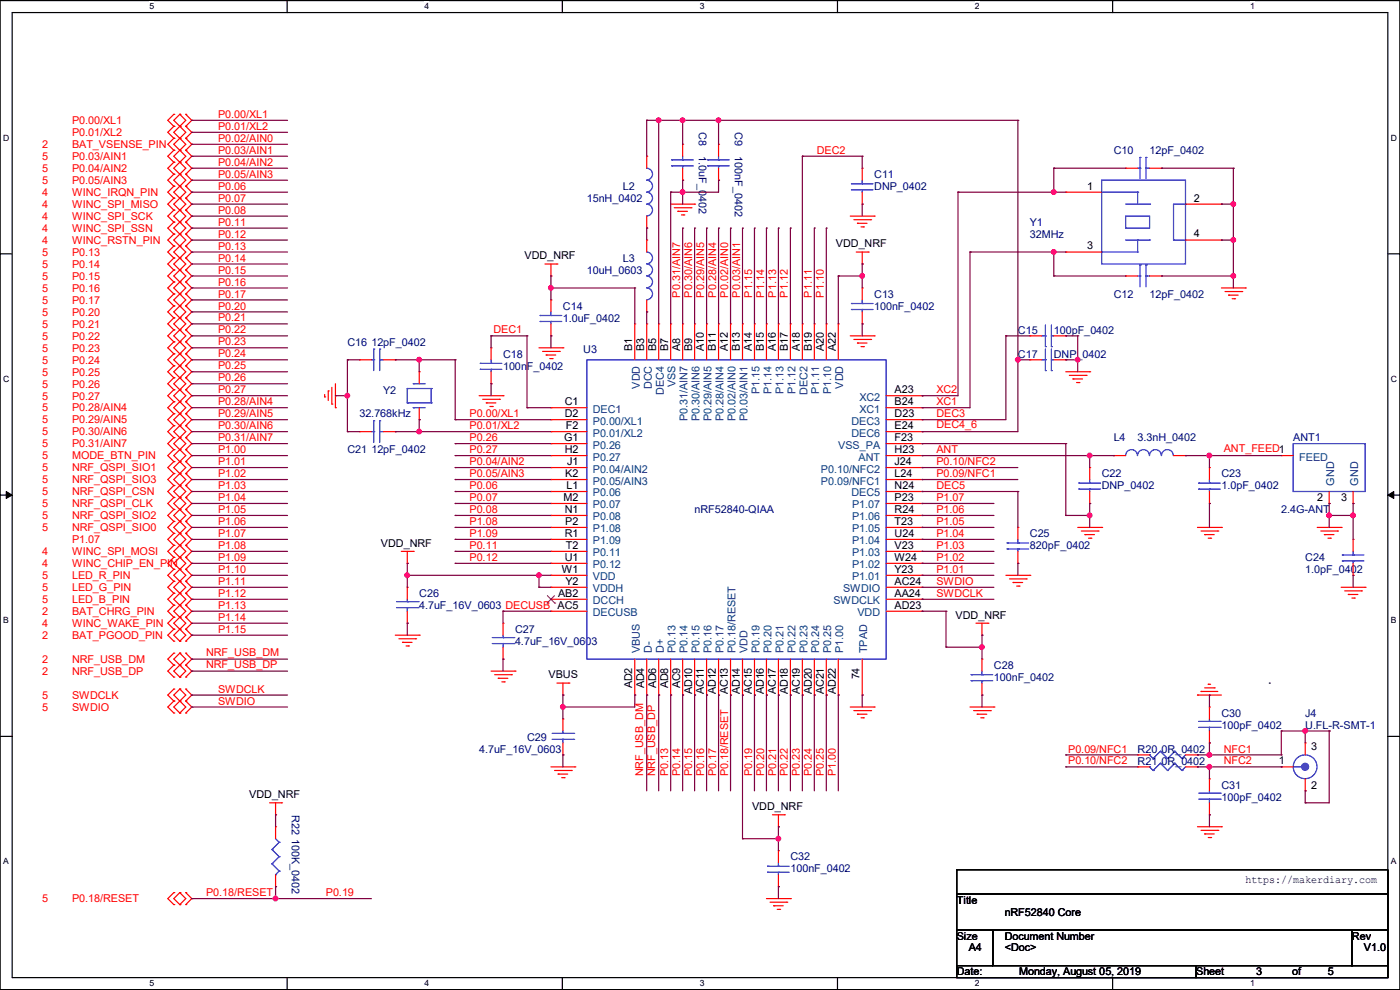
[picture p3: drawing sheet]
<svg xmlns="http://www.w3.org/2000/svg" width="297mm" height="210mm" viewBox="0 0 297 210" stroke-linecap="round" stroke-linejoin="round" font-family="sans-serif">
<defs><g id="words">
<g font-size="2.3" fill="#f00">
<text x="15.3" y="26.3">P0.00/XL1</text>
<text x="15.3" y="28.9">P0.01/XL2</text>
<text x="46.3" y="25">P0.00/XL1</text>
<text x="46.3" y="27.6">P0.01/XL2</text>
<text x="8.9" y="31.4">2</text>
<text x="8.9" y="34">5</text>
<text x="15.3" y="31.4">BAT_VSENSE_PIN</text>
<text x="15.3" y="34">P0.03/AIN1</text>
<text x="46.3" y="35.2">P0.04/AIN2</text>
<text x="46.3" y="32.6">P0.03/AIN1</text>
<text x="46.3" y="30.1">P0.02/AIN0</text>
<text x="173.3" y="32.6">DEC2</text>
<text x="8.9" y="36.5">5</text>
<text x="8.9" y="39">5</text>
<text x="8.9" y="41.6">4</text>
<text x="15.3" y="36.5">P0.04/AIN2</text>
<text x="15.3" y="39">P0.05/AIN3</text>
<text x="15.3" y="41.6">WINC_IRQN_PIN</text>
<text x="46.3" y="40.3">P0.06</text>
<text x="46.3" y="37.7">P0.05/AIN3</text>
<text x="8.9" y="44.1">4</text>
<text x="8.9" y="46.7">4</text>
<text x="15.3" y="44.1">WINC_SPI_MISO</text>
<text x="15.3" y="46.7">WINC_SPI_SCK</text>
<text x="46.3" y="45.3">P0.08</text>
<text x="46.3" y="42.8">P0.07</text>
<text x="46.3" y="47.9">P0.11</text>
<text x="8.9" y="49.2">4</text>
<text x="8.9" y="51.7">4</text>
<text x="15.3" y="49.2">WINC_SPI_SSN</text>
<text x="15.3" y="51.7">WINC_RSTN_PIN</text>
<text x="46.3" y="53">P0.13</text>
<text x="46.3" y="50.4">P0.12</text>
<text x="8.9" y="54.3">5</text>
<text x="8.9" y="59.4">5</text>
<text x="8.9" y="56.8">5</text>
<text x="15.3" y="54.3">P0.13</text>
<text x="15.3" y="59.4">P0.15</text>
<text x="15.3" y="56.8">P0.14</text>
<text x="46.3" y="58">P0.15</text>
<text x="46.3" y="55.5">P0.14</text>
<text x="8.9" y="64.4">5</text>
<text x="8.9" y="61.9">5</text>
<text x="15.3" y="64.4">P0.17</text>
<text x="15.3" y="61.9">P0.16</text>
<text x="46.3" y="63.1">P0.17</text>
<text x="46.3" y="60.6">P0.16</text>
<text x="46.3" y="65.7">P0.20</text>
<text x="144.3" y="63.1" transform="rotate(-90 144.3 63.1)">P0.31/AIN7</text>
<text x="146.9" y="63.1" transform="rotate(-90 146.9 63.1)">P0.30/AIN6</text>
<text x="149.4" y="63.1" transform="rotate(-90 149.4 63.1)">P0.29/AIN5</text>
<text x="151.9" y="63.1" transform="rotate(-90 151.9 63.1)">P0.28/AIN4</text>
<text x="154.5" y="63.1" transform="rotate(-90 154.5 63.1)">P0.02/AIN0</text>
<text x="157" y="63.1" transform="rotate(-90 157 63.1)">P0.03/AIN1</text>
<text x="159.6" y="63.1" transform="rotate(-90 159.6 63.1)">P1.15</text>
<text x="162.1" y="63.1" transform="rotate(-90 162.1 63.1)">P1.14</text>
<text x="164.6" y="63.1" transform="rotate(-90 164.6 63.1)">P1.13</text>
<text x="167.2" y="63.1" transform="rotate(-90 167.2 63.1)">P1.12</text>
<text x="172.3" y="63.1" transform="rotate(-90 172.3 63.1)">P1.11</text>
<text x="174.8" y="63.1" transform="rotate(-90 174.8 63.1)">P1.10</text>
<text x="8.9" y="69.5">5</text>
<text x="8.9" y="67">5</text>
<text x="15.3" y="69.5">P0.21</text>
<text x="15.3" y="67">P0.20</text>
<text x="46.3" y="68.2">P0.21</text>
<text x="46.3" y="70.7">P0.22</text>
<text x="104.7" y="70.7">DEC1</text>
<text x="8.9" y="74.6">5</text>
<text x="8.9" y="77.1">5</text>
<text x="8.9" y="72.1">5</text>
<text x="15.3" y="74.6">P0.23</text>
<text x="15.3" y="77.1">P0.24</text>
<text x="15.3" y="72.1">P0.22</text>
<text x="46.3" y="73.3">P0.23</text>
<text x="46.3" y="75.8">P0.24</text>
<text x="8.9" y="82.2">5</text>
<text x="8.9" y="79.7">5</text>
<text x="15.3" y="82.2">P0.26</text>
<text x="15.3" y="79.7">P0.25</text>
<text x="46.3" y="83.4">P0.27</text>
<text x="46.3" y="80.9">P0.26</text>
<text x="46.3" y="78.4">P0.25</text>
<text x="198.7" y="83.4">XC2</text>
<text x="8.9" y="89.8">5</text>
<text x="8.9" y="84.8">5</text>
<text x="8.9" y="87.3">5</text>
<text x="15.3" y="89.8">P0.29/AIN5</text>
<text x="15.3" y="84.8">P0.27</text>
<text x="15.3" y="87.3">P0.28/AIN4</text>
<text x="46.3" y="88.5">P0.29/AIN5</text>
<text x="46.3" y="86">P0.28/AIN4</text>
<text x="99.6" y="88.5">P0.00/XL1</text>
<text x="198.7" y="88.5">DEC3</text>
<text x="198.7" y="86">XC1</text>
<text x="8.9" y="94.9">5</text>
<text x="8.9" y="92.4">5</text>
<text x="15.3" y="94.9">P0.31/AIN7</text>
<text x="15.3" y="92.4">P0.30/AIN6</text>
<text x="46.3" y="93.6">P0.31/AIN7</text>
<text x="46.3" y="91.1">P0.30/AIN6</text>
<text x="99.6" y="91.1">P0.01/XL2</text>
<text x="99.6" y="93.6">P0.26</text>
<text x="198.7" y="90.8">DEC4_6</text>
<text x="259.6" y="95.9">ANT_FEED1</text>
<text x="8.9" y="100">5</text>
<text x="8.9" y="97.5">5</text>
<text x="15.3" y="100">NRF_QSPI_SIO1</text>
<text x="15.3" y="97.5">MODE_BTN_PIN</text>
<text x="46.3" y="101.2">P1.02</text>
<text x="46.3" y="98.7">P1.01</text>
<text x="46.3" y="96.1">P1.00</text>
<text x="99.6" y="96.1">P0.27</text>
<text x="99.6" y="98.7">P0.04/AIN2</text>
<text x="99.6" y="101.2">P0.05/AIN3</text>
<text x="198.7" y="101.2">P0.09/NFC1</text>
<text x="198.7" y="98.7">P0.10/NFC2</text>
<text x="198.7" y="96.1">ANT</text>
<text x="8.9" y="105.1">5</text>
<text x="8.9" y="102.5">5</text>
<text x="8.9" y="107.6">5</text>
<text x="15.3" y="105.1">NRF_QSPI_CSN</text>
<text x="15.3" y="102.5">NRF_QSPI_SIO3</text>
<text x="15.3" y="107.6">NRF_QSPI_CLK</text>
<text x="46.3" y="106.3">P1.04</text>
<text x="46.3" y="103.8">P1.03</text>
<text x="99.6" y="103.8">P0.06</text>
<text x="99.6" y="106.3">P0.07</text>
<text x="198.7" y="106.3">P1.07</text>
<text x="198.7" y="103.8">DEC5</text>
<text x="8.9" y="110.2">5</text>
<text x="8.9" y="112.7">5</text>
<text x="15.3" y="110.2">NRF_QSPI_SIO2</text>
<text x="15.3" y="112.7">NRF_QSPI_SIO0</text>
<text x="46.3" y="113.9">P1.07</text>
<text x="46.3" y="111.4">P1.06</text>
<text x="46.3" y="108.8">P1.05</text>
<text x="99.6" y="108.8">P0.08</text>
<text x="99.6" y="111.4">P1.08</text>
<text x="99.6" y="113.9">P1.09</text>
<text x="198.7" y="113.9">P1.04</text>
<text x="198.7" y="111.4">P1.05</text>
<text x="198.7" y="108.8">P1.06</text>
<text x="8.9" y="117.8">4</text>
<text x="15.3" y="117.8">WINC_SPI_MOSI</text>
<text x="15.3" y="115.2">P1.07</text>
<text x="46.3" y="119">P1.09</text>
<text x="46.3" y="116.5">P1.08</text>
<text x="99.6" y="116.5">P0.11</text>
<text x="99.6" y="119">P0.12</text>
<text x="198.7" y="119">P1.02</text>
<text x="198.7" y="116.5">P1.03</text>
<text x="8.9" y="120.3">4</text>
<text x="8.9" y="125.4">5</text>
<text x="8.9" y="122.9">5</text>
<text x="15.3" y="120.3">WINC_CHIP_EN_PIN</text>
<text x="15.3" y="125.4">LED_G_PIN</text>
<text x="15.3" y="122.9">LED_R_PIN</text>
<text x="46.3" y="124.1">P1.11</text>
<text x="46.3" y="121.5">P1.10</text>
<text x="198.7" y="124.1">SWDIO</text>
<text x="198.7" y="121.5">P1.01</text>
<text x="8.9" y="127.9">5</text>
<text x="8.9" y="130.5">2</text>
<text x="15.3" y="127.9">LED_B_PIN</text>
<text x="15.3" y="130.5">BAT_CHRG_PIN</text>
<text x="46.3" y="129.2">P1.13</text>
<text x="46.3" y="126.6">P1.12</text>
<text x="46.3" y="131.7">P1.14</text>
<text x="198.7" y="126.6">SWDCLK</text>
<text x="8.9" y="135.6">2</text>
<text x="8.9" y="133">4</text>
<text x="15.3" y="135.6">BAT_PGOOD_PIN</text>
<text x="15.3" y="133">WINC_WAKE_PIN</text>
<text x="46.3" y="134.2">P1.15</text>
<text x="8.9" y="143.2">2</text>
<text x="8.9" y="140.6">2</text>
<text x="15.3" y="143.2">NRF_USB_DP</text>
<text x="15.3" y="140.6">NRF_USB_DM</text>
<text x="43.7" y="139.1">NRF_USB_DM</text>
<text x="43.7" y="141.6">NRF_USB_DP</text>
<text x="8.9" y="148.3">5</text>
<text x="15.3" y="148.3">SWDCLK</text>
<text x="46.3" y="146.9">SWDCLK</text>
<text x="46.3" y="149.5">SWDIO</text>
<text x="8.9" y="150.8">5</text>
<text x="15.3" y="150.8">SWDIO</text>
<text x="226.6" y="159.6">P0.09/NFC1</text>
<text x="259.6" y="159.6">NFC1</text>
<text x="136.5" y="164.7" transform="rotate(-90 136.5 164.7)">NRF_USB_DM</text>
<text x="139" y="164.7" transform="rotate(-90 139 164.7)">NRF_USB_DP</text>
<text x="141.8" y="164.7" transform="rotate(-90 141.8 164.7)">P0.13</text>
<text x="144.3" y="164.7" transform="rotate(-90 144.3 164.7)">P0.14</text>
<text x="146.9" y="164.7" transform="rotate(-90 146.9 164.7)">P0.15</text>
<text x="149.4" y="164.7" transform="rotate(-90 149.4 164.7)">P0.16</text>
<text x="151.9" y="164.7" transform="rotate(-90 151.9 164.7)">P0.17</text>
<text x="154.5" y="164.7" transform="rotate(-90 154.5 164.7)">P0.18/RESET</text>
<text x="159.6" y="164.7" transform="rotate(-90 159.6 164.7)">P0.19</text>
<text x="162.1" y="164.7" transform="rotate(-90 162.1 164.7)">P0.20</text>
<text x="164.6" y="164.7" transform="rotate(-90 164.6 164.7)">P0.21</text>
<text x="167.2" y="164.7" transform="rotate(-90 167.2 164.7)">P0.22</text>
<text x="169.7" y="164.7" transform="rotate(-90 169.7 164.7)">P0.23</text>
<text x="172.3" y="164.7" transform="rotate(-90 172.3 164.7)">P0.24</text>
<text x="174.8" y="164.7" transform="rotate(-90 174.8 164.7)">P0.25</text>
<text x="177.3" y="164.7" transform="rotate(-90 177.3 164.7)">P1.00</text>
<text x="226.6" y="162.2">P0.10/NFC2</text>
<text x="259.6" y="162.2">NFC2</text>
<text x="8.9" y="191.4">5</text>
<text x="15.3" y="191.4">P0.18/RESET</text>
<text x="43.7" y="190.1">P0.18/RESET</text>
<text x="69.1" y="190.1">P0.19</text>
</g>
<g font-size="2.3" fill="#000080">
<text x="148.3" y="28.1" transform="rotate(90 148.3 28.1)">C8</text>
<text x="155.9" y="28.1" transform="rotate(90 155.9 28.1)">C9</text>
<text x="148.3" y="33.2" transform="rotate(90 148.3 33.2)">1.0uF_0402</text>
<text x="155.9" y="33.2" transform="rotate(90 155.9 33.2)">100nF_0402</text>
<text x="236.3" y="32.7">C10</text>
<text x="243.9" y="32.7">12pF_0402</text>
<text x="132.1" y="40.3">L2</text>
<text x="185.5" y="37.8">C11</text>
<text x="185.5" y="40.3">DNP_0402</text>
<text x="124.5" y="42.8">15nH_0402</text>
<text x="218.5" y="47.9">Y1</text>
<text x="218.5" y="50.5">32MHz</text>
<text x="124.5" y="58.1">10uH_0603</text>
<text x="132.1" y="55.5">L3</text>
<text x="119.4" y="65.7">C14</text>
<text x="185.5" y="63.2">C13</text>
<text x="185.5" y="65.7">100nF_0402</text>
<text x="236.3" y="63.2">C12</text>
<text x="243.9" y="63.2">12pF_0402</text>
<text x="119.4" y="68.2">1.0uF_0402</text>
<text x="215.9" y="70.8">C15</text>
<text x="223.6" y="70.8">100pF_0402</text>
<text x="73.7" y="73.3">C16 12pF_0402</text>
<text x="106.7" y="75.9">C18</text>
<text x="123.7" y="74.8">U3</text>
<text x="215.9" y="75.9">C17</text>
<text x="223.6" y="75.9">DNP_0402</text>
<text x="81.3" y="83.5">Y2</text>
<text x="106.7" y="78.4">100nF_0402</text>
<text x="76.2" y="88.6">32.768kHz</text>
<text x="236.3" y="93.6">L4</text>
<text x="241.4" y="93.6">3.3nH_0402</text>
<text x="274.4" y="93.6">ANT1</text>
<text x="73.7" y="96.2">C21 12pF_0402</text>
<text x="233.7" y="101.3">C22</text>
<text x="259.1" y="101.3">C23</text>
<text x="233.7" y="103.8">DNP_0402</text>
<text x="259.1" y="103.8">1.0pF_0402</text>
<text x="147.4" y="108.9">nRF52840-QIAA</text>
<text x="218.5" y="114">C25</text>
<text x="271.8" y="108.9">2.4G-ANT</text>
<text x="218.5" y="116.5">820pF_0402</text>
<text x="276.9" y="119">C24</text>
<text x="276.9" y="121.6">1.0pF_0402</text>
<text x="88.9" y="126.7">C26</text>
<text x="88.9" y="129.2">4.7uF_16V_0603 DECUSB AC5</text>
<text x="109.3" y="134.3">C27</text>
<text x="109.3" y="136.8">4.7uF_16V_0603</text>
<text x="210.9" y="141.9">C28</text>
<text x="210.9" y="144.4">100nF_0402</text>
<text x="259.1" y="152.1">C30</text>
<text x="259.1" y="154.6">100pF_0402</text>
<text x="276.9" y="152.1">J4</text>
<text x="276.9" y="154.6">U.FL-R-SMT-1</text>
<text x="101.6" y="159.7">4.7uF_16V_0603</text>
<text x="111.8" y="157.1">C29</text>
<text x="241.3" y="159.7">R20 0R_0402</text>
<text x="241.3" y="162.2">R21 0R_0402</text>
<text x="259.1" y="167.3">C31</text>
<text x="61.9" y="172.8" transform="rotate(90 61.9 172.8)">R22 100K_0402</text>
<text x="259.1" y="169.8">100pF_0402</text>
<text x="167.7" y="182.5">C32</text>
<text x="167.7" y="185.1">100nF_0402</text>
</g>
<g font-size="2.3">
<text x="230.7" y="40.2">1</text>
<text x="253.3" y="42.8">2</text>
<text x="177.3" y="52.5">VDD_NRF</text>
<text x="230.7" y="52.9">3</text>
<text x="253.3" y="50.4">4</text>
<text x="111.3" y="55">VDD_NRF</text>
<text x="134.1" y="74.6" transform="rotate(-90 134.1 74.6)">B1</text>
<text x="136.7" y="74.6" transform="rotate(-90 136.7 74.6)">B3</text>
<text x="139.2" y="74.6" transform="rotate(-90 139.2 74.6)">B5</text>
<text x="141.7" y="74.6" transform="rotate(-90 141.7 74.6)">B7</text>
<text x="144.3" y="74.6" transform="rotate(-90 144.3 74.6)">A8</text>
<text x="146.8" y="74.6" transform="rotate(-90 146.8 74.6)">B9</text>
<text x="149.4" y="74.6" transform="rotate(-90 149.4 74.6)">A10</text>
<text x="151.9" y="74.6" transform="rotate(-90 151.9 74.6)">B11</text>
<text x="154.4" y="74.6" transform="rotate(-90 154.4 74.6)">A12</text>
<text x="157" y="74.6" transform="rotate(-90 157 74.6)">B13</text>
<text x="159.5" y="74.6" transform="rotate(-90 159.5 74.6)">A14</text>
<text x="162.1" y="74.6" transform="rotate(-90 162.1 74.6)">B15</text>
<text x="164.6" y="74.6" transform="rotate(-90 164.6 74.6)">A16</text>
<text x="167.1" y="74.6" transform="rotate(-90 167.1 74.6)">B17</text>
<text x="169.7" y="74.6" transform="rotate(-90 169.7 74.6)">A18</text>
<text x="172.2" y="74.6" transform="rotate(-90 172.2 74.6)">B19</text>
<text x="174.8" y="74.6" transform="rotate(-90 174.8 74.6)">A20</text>
<text x="177.3" y="74.6" transform="rotate(-90 177.3 74.6)">A22</text>
<text x="189.8" y="83.4">A23</text>
<text x="119.8" y="88.5">D2</text>
<text x="119.8" y="85.9">C1</text>
<text x="189.8" y="88.5">D23</text>
<text x="189.8" y="85.9">B24</text>
<text x="119.7" y="93.6">G1</text>
<text x="120.1" y="91">F2</text>
<text x="189.8" y="93.6">F23</text>
<text x="189.8" y="91">E24</text>
<text x="119.8" y="96.1">H2</text>
<text x="119.9" y="101.2">K2</text>
<text x="120.3" y="98.6">J1</text>
<text x="189.8" y="101.2">L24</text>
<text x="189.8" y="98.6">J24</text>
<text x="189.8" y="96.1">H23</text>
<text x="119.6" y="106.3">M2</text>
<text x="120.2" y="103.7">L1</text>
<text x="189.8" y="106.3">P23</text>
<text x="189.8" y="103.7">N24</text>
<text x="279.4" y="106.3">2</text>
<text x="284.5" y="106.3">3</text>
<text x="119.8" y="108.8">N1</text>
<text x="119.8" y="113.9">R1</text>
<text x="119.9" y="111.3">P2</text>
<text x="189.8" y="113.9">U24</text>
<text x="189.8" y="111.3">T23</text>
<text x="189.8" y="108.8">R24</text>
<text x="80.8" y="116">VDD_NRF</text>
<text x="119.8" y="119">U1</text>
<text x="120.1" y="116.4">T2</text>
<text x="189.8" y="119">W24</text>
<text x="189.8" y="116.4">V23</text>
<text x="119.2" y="121.5">W1</text>
<text x="120" y="124">Y2</text>
<text x="189.8" y="124">AC24</text>
<text x="189.8" y="121.5">Y23</text>
<text x="118.4" y="126.6">AB2</text>
<text x="189.8" y="129.1">AD23</text>
<text x="189.8" y="126.6">AA24</text>
<text x="202.7" y="131.2">VDD_NRF</text>
<text x="116.4" y="143.9">VBUS</text>
<text x="134.1" y="146.1" transform="rotate(-90 134.1 146.1)">AD2</text>
<text x="136.7" y="146.1" transform="rotate(-90 136.7 146.1)">AD4</text>
<text x="139.2" y="146.1" transform="rotate(-90 139.2 146.1)">AD6</text>
<text x="141.7" y="146.1" transform="rotate(-90 141.7 146.1)">AD8</text>
<text x="144.3" y="146.1" transform="rotate(-90 144.3 146.1)">AC9</text>
<text x="146.8" y="147.3" transform="rotate(-90 146.8 147.3)">AD10</text>
<text x="149.4" y="147.3" transform="rotate(-90 149.4 147.3)">AC11</text>
<text x="151.9" y="147.3" transform="rotate(-90 151.9 147.3)">AD12</text>
<text x="154.4" y="147.3" transform="rotate(-90 154.4 147.3)">AC13</text>
<text x="157" y="147.3" transform="rotate(-90 157 147.3)">AD14</text>
<text x="159.5" y="147.3" transform="rotate(-90 159.5 147.3)">AC15</text>
<text x="162.1" y="147.3" transform="rotate(-90 162.1 147.3)">AD16</text>
<text x="164.6" y="147.3" transform="rotate(-90 164.6 147.3)">AC17</text>
<text x="167.1" y="147.3" transform="rotate(-90 167.1 147.3)">AD18</text>
<text x="169.7" y="147.3" transform="rotate(-90 169.7 147.3)">AC19</text>
<text x="172.2" y="147.3" transform="rotate(-90 172.2 147.3)">AD20</text>
<text x="174.8" y="147.3" transform="rotate(-90 174.8 147.3)">AC21</text>
<text x="177.3" y="147.3" transform="rotate(-90 177.3 147.3)">AD22</text>
<text x="182.4" y="144.1" transform="rotate(-90 182.4 144.1)">74</text>
<text x="278.2" y="159.2">3</text>
<text x="271.3" y="162.1">1</text>
<text x="278.2" y="167.3">2</text>
<text x="52.9" y="169.3">VDD_NRF</text>
<text x="159.6" y="171.9">VDD_NRF</text>
<text x="203" y="191.7">Title</text>
<text x="264.2" y="187.4">https://makerdiary.com</text>
<text x="213.2" y="194.2">nRF52840 Core</text>
<text x="203" y="199.3">Size</text>
<text x="205.5" y="201.8">A4</text>
<text x="213.1" y="199.3">Document Number</text>
<text x="213.2" y="201.8">&lt;Doc&gt;</text>
<text x="286.8" y="199.3">Rev</text>
<text x="289.4" y="201.8">V1.0</text>
<text x="203" y="206.9">Date:</text>
<text x="216.2" y="206.9">Monday, August 05, 2019</text>
<text x="253.8" y="206.9">Sheet</text>
<text x="266.5" y="206.9">3</text>
<text x="274.1" y="206.9">of</text>
<text x="281.7" y="206.9">5</text>
</g>
<g font-size="2.3" fill="#004080">
<text x="135.7" y="82.4" transform="rotate(-90 135.7 82.4)">VDD</text>
<text x="138.3" y="82.6" transform="rotate(-90 138.3 82.6)">DCC</text>
<text x="140.8" y="83.7" transform="rotate(-90 140.8 83.7)">DEC4</text>
<text x="143.3" y="82.2" transform="rotate(-90 143.3 82.2)">VSS</text>
<text x="161.1" y="83.6" transform="rotate(-90 161.1 83.6)">P1.15</text>
<text x="163.7" y="83.6" transform="rotate(-90 163.7 83.6)">P1.14</text>
<text x="166.2" y="83.6" transform="rotate(-90 166.2 83.6)">P1.13</text>
<text x="168.7" y="83.6" transform="rotate(-90 168.7 83.6)">P1.12</text>
<text x="171.3" y="83.7" transform="rotate(-90 171.3 83.7)">DEC2</text>
<text x="173.8" y="83.6" transform="rotate(-90 173.8 83.6)">P1.11</text>
<text x="176.4" y="83.6" transform="rotate(-90 176.4 83.6)">P1.10</text>
<text x="178.9" y="82.4" transform="rotate(-90 178.9 82.4)">VDD</text>
<text x="125.8" y="87.5">DEC1</text>
<text x="145.9" y="89.3" transform="rotate(-90 145.9 89.3)">P0.31/AIN7</text>
<text x="148.4" y="89.3" transform="rotate(-90 148.4 89.3)">P0.30/AIN6</text>
<text x="151" y="89.3" transform="rotate(-90 151 89.3)">P0.29/AIN5</text>
<text x="153.5" y="89.3" transform="rotate(-90 153.5 89.3)">P0.28/AIN4</text>
<text x="156" y="89.3" transform="rotate(-90 156 89.3)">P0.02/AIN0</text>
<text x="158.6" y="89.3" transform="rotate(-90 158.6 89.3)">P0.03/AIN1</text>
<text x="182.3" y="87.5">XC1</text>
<text x="182.3" y="85">XC2</text>
<text x="125.8" y="90.1">P0.00/XL1</text>
<text x="125.8" y="92.6">P0.01/XL2</text>
<text x="125.8" y="95.2">P0.26</text>
<text x="177.8" y="95.2">VSS_PA</text>
<text x="180.6" y="92.6">DEC6</text>
<text x="180.6" y="90.1">DEC3</text>
<text x="125.8" y="97.7">P0.27</text>
<text x="125.8" y="100.2">P0.04/AIN2</text>
<text x="174.2" y="100.2">P0.10/NFC2</text>
<text x="182.2" y="97.7">ANT</text>
<text x="275.6" y="97.7">FEED</text>
<text x="125.8" y="102.8">P0.05/AIN3</text>
<text x="125.8" y="105.3">P0.06</text>
<text x="125.8" y="107.9">P0.07</text>
<text x="174.2" y="102.8">P0.09/NFC1</text>
<text x="180.6" y="105.3">DEC5</text>
<text x="180.8" y="107.9">P1.07</text>
<text x="283" y="103" transform="rotate(-90 283 103)">GND</text>
<text x="288.1" y="103" transform="rotate(-90 288.1 103)">GND</text>
<text x="125.8" y="110.4">P0.08</text>
<text x="125.8" y="112.9">P1.08</text>
<text x="180.8" y="112.9">P1.05</text>
<text x="180.8" y="110.4">P1.06</text>
<text x="125.8" y="115.5">P1.09</text>
<text x="125.8" y="118">P0.11</text>
<text x="180.8" y="118">P1.03</text>
<text x="180.8" y="115.5">P1.04</text>
<text x="125.8" y="120.6">P0.12</text>
<text x="125.8" y="123.1">VDD</text>
<text x="125.8" y="125.6">VDDH</text>
<text x="178.9" y="125.6">SWDIO</text>
<text x="180.8" y="123.1">P1.01</text>
<text x="180.8" y="120.6">P1.02</text>
<text x="125.8" y="128.2">DCCH</text>
<text x="125.8" y="130.7">DECUSB</text>
<text x="176.8" y="128.2">SWDCLK</text>
<text x="181.9" y="130.7">VDD</text>
<text x="135.7" y="138.6" transform="rotate(-90 135.7 138.6)">VBUS</text>
<text x="138.3" y="138.6" transform="rotate(-90 138.3 138.6)">D-</text>
<text x="140.8" y="138.6" transform="rotate(-90 140.8 138.6)">D+</text>
<text x="143.3" y="138.6" transform="rotate(-90 143.3 138.6)">P0.13</text>
<text x="145.9" y="138.6" transform="rotate(-90 145.9 138.6)">P0.14</text>
<text x="148.4" y="138.6" transform="rotate(-90 148.4 138.6)">P0.15</text>
<text x="151" y="138.6" transform="rotate(-90 151 138.6)">P0.16</text>
<text x="153.5" y="138.6" transform="rotate(-90 153.5 138.6)">P0.17</text>
<text x="156" y="138.6" transform="rotate(-90 156 138.6)">P0.18/RESET</text>
<text x="158.6" y="138.6" transform="rotate(-90 158.6 138.6)">VDD</text>
<text x="161.1" y="138.6" transform="rotate(-90 161.1 138.6)">P0.19</text>
<text x="163.7" y="138.6" transform="rotate(-90 163.7 138.6)">P0.20</text>
<text x="166.2" y="138.6" transform="rotate(-90 166.2 138.6)">P0.21</text>
<text x="168.7" y="138.6" transform="rotate(-90 168.7 138.6)">P0.22</text>
<text x="171.3" y="138.6" transform="rotate(-90 171.3 138.6)">P0.23</text>
<text x="173.8" y="138.6" transform="rotate(-90 173.8 138.6)">P0.24</text>
<text x="176.4" y="138.6" transform="rotate(-90 176.4 138.6)">P0.25</text>
<text x="178.9" y="138.6" transform="rotate(-90 178.9 138.6)">P1.00</text>
<text x="184" y="138.6" transform="rotate(-90 184 138.6)">TPAD</text>
</g>
<g font-size="1.8">
<text x="31.7" y="2">5</text>
<text x="90.1" y="2">4</text>
<text x="148.5" y="2">3</text>
<text x="206.8" y="2">2</text>
<text x="265.2" y="2">1</text>
<text x=".7" y="29.8">D</text>
<text x="295.1" y="29.8">D</text>
<text x=".7" y="81">C</text>
<text x="295.1" y="81">C</text>
<text x=".7" y="132.2">B</text>
<text x="295.1" y="132.2">B</text>
<text x=".7" y="183.4">A</text>
<text x="295.1" y="183.4">A</text>
<text x="31.7" y="209.3">5</text>
<text x="90.1" y="209.3">4</text>
<text x="148.5" y="209.3">3</text>
<text x="206.8" y="209.3">2</text>
<text x="265.2" y="209.3">1</text>
</g>
</g></defs>
<path d="M0 .1h297v209.8h-297zM2.6 2.7h291.8v204.7h-291.8z" fill="none" stroke="#000" stroke-width=".25"/>
<g fill="#fff">
<path d="M31.7 .4h1v2h-1z"/>
<path d="M31.7 207.6h1v2h-1z"/>
</g>
<path d="M60.9 .1v2.6M60.9 207.4v2.5" fill="none" stroke="#000" stroke-width=".25"/>
<g fill="#fff">
<path d="M90.1 .4h1v2h-1z"/>
<path d="M90.1 207.6h1v2h-1z"/>
</g>
<path d="M119.3 .1v2.6M119.3 207.4v2.5" fill="none" stroke="#000" stroke-width=".25"/>
<g fill="#fff">
<path d="M148.5 .4h.9v2h-.9z"/>
<path d="M148.5 207.6h.9v2h-.9z"/>
</g>
<path d="M177.7 .1v2.6M177.7 207.4v2.5" fill="none" stroke="#000" stroke-width=".25"/>
<g fill="#fff">
<path d="M206.8 .4h1v2h-1z"/>
<path d="M206.8 207.6h1v2h-1z"/>
</g>
<path d="M236.1 .1v2.6M236.1 207.4v2.5" fill="none" stroke="#000" stroke-width=".25"/>
<g fill="#fff">
<path d="M265.2 .4h1v2h-1z"/>
<path d="M265.2 207.6h1v2h-1z"/>
<path d="M.7 28.2h1.2v2h-1.2z"/>
<path d="M295.1 28.2h1.2v2h-1.2z"/>
<path d="M.7 79.4h1.2v2h-1.2z"/>
<path d="M295.1 79.4h1.2v2h-1.2z"/>
</g>
<path d="M0 53.8h2.6M294.4 53.8h2.6" fill="none" stroke="#000" stroke-width=".25"/>
<g fill="#fff">
<path d="M.7 130.6h1.2v2h-1.2z"/>
<path d="M295.1 130.6h1.1v2h-1.1z"/>
</g>
<path d="M0 105h2.6M294.4 105h2.6" fill="none" stroke="#000" stroke-width=".25"/>
<path d="M1.3 104.3l1.3 .7-1.3 .7zM294.4 105l1.3-.7v1.4z" fill="#000" stroke="#000" stroke-width=".21"/>
<g fill="#fff">
<path d="M.7 181.8h1.2v2h-1.2z"/>
<path d="M295.1 181.8h1.1v2h-1.1z"/>
</g>
<path d="M0 156.2h2.6M269.3 144.9h.1M294.4 156.2h2.6M203 184.5h91.4v5.1h-91.4zM203 189.6h91.4v7.6h-91.4zM203 197.2h7.6v7.7h-7.6zM210.6 197.2h76.2v7.7h-76.2zM286.8 197.2h7.6v7.7h-7.6zM203 204.9h50.8v2.5h-50.8zM253.8 204.9h40.6v2.5h-40.6z" fill="none" stroke="#000" stroke-width=".25"/>
<g fill="none" stroke="#f00" stroke-width=".25">
<path d="M36.9 34.4h.1M36.9 37h.1M36.9 39.5h.1M36.9 29.3h.1M36.9 31.9h.1M36.9 24.3h.1M36.9 26.8h.1M36.9 34.4l-1.3 1.3 1.3 1.3M36.9 29.3l-1.3 1.3 1.3 1.3M36.9 39.5l-1.3 1.3 1.3 1.2M36.9 37l-1.3 1.2 1.3 1.3M36.9 31.9l-1.3 1.2 1.3 1.3"/>
<path d="M36.9 24.3l-1.3 1.2 1.3 1.3M36.9 26.8l-1.3 1.3 1.3 1.2M38.1 37h.1M38.1 34.4h.1M38.1 39.5h.1M38.1 31.9h.1M38.1 29.3h.1M38.1 26.8h.1M38.1 24.3h.1M38.1 39.5l1.3 1.3-2.5 2.5 2.5 2.5-2.5 2.6 2.5 2.5-2.5 2.6 2.5 2.5-2.5 2.5 2.5 2.6-2.5 2.5 2.5 2.6-2.5 2.5 2.5 2.5-2.5 2.6 2.5 2.5-2.5 2.6 2.5 2.5-2.5 2.5 2.5 2.6-2.5 2.5 2.5 2.6-2.5 2.5 2.5 2.5-2.5 2.6 2.5 2.5-2.5 2.6 2.5 2.5-2.5 2.5 2.5 2.6-2.5 2.5 2.5 2.6-2.5 2.5 2.5 2.5-2.5 2.6 1.2 1.3M38.1 24.3l-1.2 1.2 2.5 2.6-2.5 2.5 2.5 2.5-2.5 2.6 2.5 2.5-2.5 2.6 2.5 2.5-2.5 2.5 2.5 2.6-2.5 2.5 2.5 2.6-2.5 2.5 2.5 2.5-2.5 2.6 2.5 2.5-2.5 2.6 2.5 2.5-2.5 2.5 2.5 2.6-2.5 2.5 2.5 2.6-2.5 2.5 2.5 2.5-2.5 2.6 2.5 2.5-2.5 2.6 2.5 2.5-2.5 2.5 2.5 2.6-2.5 2.5 2.5 2.6-2.5 2.5 2.5 2.5-2.5 2.6 2.5 2.5-2.5 2.6 2.5 2.5-2.5 2.5 2.5 2.6-2.5 2.5 2.5 2.6-2.5 2.5 2.5 2.5-1.3 1.3M38.1 24.3l1.3 1.2-2.5 2.6 2.5 2.5-2.5 2.5 2.5 2.6-2.5 2.5 1.2 1.3"/>
<path d="M39.4 34.4h.1M39.4 37h.1M39.4 39.5h.1M39.4 29.3h.1M39.4 31.9h.1M39.4 24.3h.1M39.4 26.8h.1M39.4 37l1.3 1.2-1.3 1.3M39.4 29.3l1.3 1.3-1.3 1.3M39.4 34.4l1.3 1.3-1.3 1.3M39.4 31.9l1.3 1.2-1.3 1.3M39.4 24.3l1.3 1.2-1.3 1.3"/>
<path d="M39.4 26.8l1.3 1.3-1.3 1.2M39.4 39.5l1.3 1.3-1.3 1.2M137.2 33.1h.1M137.2 33.1v2.6M144.8 38.2h.1M144.8 30.6h.1M144.8 30.6v2.5M144.8 35.7v2.5M152.4 38.2h.1M152.4 30.6h.1M152.4 30.6v2.5M152.4 35.7v2.5"/>
<path d="M182.9 35.7h.1M182.9 35.7v2.5M238.8 35.7h.1M238.8 35.7h2.5M243.9 35.7h2.5M246.4 35.7h.1M36.9 42h.1M36.9 44.6h.1M36.9 47.1h.1M36.9 49.7h.1M36.9 52.2h.1M36.9 54.7h.1"/>
<path d="M36.9 57.3h.1M36.9 59.8h.1M36.9 42l-1.3 1.3 1.3 1.3M36.9 47.1l-1.3 1.3 1.3 1.3M36.9 52.2l-1.3 1.3 1.3 1.2M36.9 57.3l-1.3 1.2 1.3 1.3M36.9 49.7l-1.3 1.2 1.3 1.3M36.9 44.6l-1.3 1.2 1.3 1.3M36.9 54.7l-1.3 1.3 1.3 1.3M36.9 59.8l-1.3 1.3 1.3 1.3M38.1 44.6h.1M38.1 42h.1"/>
<path d="M38.1 49.7h.1M38.1 47.1h.1M38.1 54.7h.1M38.1 52.2h.1M38.1 59.8h.1M38.1 57.3h.1M39.4 42h.1M39.4 44.6h.1M39.4 47.1h.1M39.4 49.7h.1M39.4 52.2h.1M39.4 54.7h.1"/>
<path d="M39.4 57.3h.1M39.4 59.8h.1M39.4 47.1l1.3 1.3-1.3 1.3M39.4 42l1.3 1.3-1.3 1.3M39.4 52.2l1.3 1.3-1.3 1.2M39.4 57.3l1.3 1.2-1.3 1.3M39.4 44.6l1.3 1.2-1.3 1.3M39.4 54.7l1.3 1.3-1.3 1.3M39.4 49.7l1.3 1.2-1.3 1.3M39.4 59.8l1.3 1.3-1.3 1.3M115.6 56h2.6M116.9 58.5h.1"/>
<path d="M116.9 56v2.5M118.2 56h.1M137.2 50.9h.1M137.2 48.4h.1M137.2 45.8v2.6M137.2 50.9v2.6M142.3 43.3h5.1M143 44.1h3.6M143.8 44.8h.1M143.8 44.8h2M144.6 45.6h.5M145.1 45.6h.1"/>
<path d="M146.6 44.1h.1M147.4 43.3h.1M180.4 45.8h5.1M181.1 46.6h3.6M181.7 53.5h2.5M181.9 47.4h.1M181.9 47.4h2M182.7 48.1h.5M182.9 56h.1M182.9 43.3h.1M182.9 40.8v2.5M182.9 53.5v2.5"/>
<path d="M183.2 48.1h.1M184.2 53.5h.1M184.7 46.6h.1M185.5 45.8h.1M226.1 40.8h.1M226.1 53.5h.1M226.1 53.5h7.6M226.1 40.8h7.6M238.8 58.5h.1M238.8 58.5h2.5M243.9 58.5h2.5M246.4 58.5h.1"/>
<path d="M251.5 43.3h7.6M251.5 50.9h7.6M259.1 43.3h.1M259.1 50.9h.1M36.9 67.4h.1M36.9 70h.1M36.9 72.5h.1M36.9 75.1h.1M36.9 62.4h.1M36.9 64.9h.1M36.9 77.6h.1M36.9 75.1l-1.3 1.2 1.3 1.3"/>
<path d="M36.9 77.6l-1.3 1.3 1.3 1.2M36.9 67.4l-1.3 1.3 1.3 1.3M36.9 62.4l-1.3 1.2 1.3 1.3M36.9 72.5l-1.3 1.3 1.3 1.3M36.9 64.9l-1.3 1.3 1.3 1.2M36.9 70l-1.3 1.2 1.3 1.3M38.1 70h.1M38.1 67.4h.1M38.1 75.1h.1M38.1 72.5h.1M38.1 64.9h.1M38.1 62.4h.1"/>
<path d="M38.1 77.6h.1M39.4 67.4h.1M39.4 70h.1M39.4 72.5h.1M39.4 75.1h.1M39.4 62.4h.1M39.4 64.9h.1M39.4 77.6h.1M39.4 75.1l1.3 1.2-1.3 1.3M39.4 77.6l1.3 1.3-1.3 1.2M39.4 62.4l1.3 1.2-1.3 1.3M39.4 72.5l1.3 1.3-1.3 1.3"/>
<path d="M39.4 67.4l1.3 1.3-1.3 1.3M39.4 64.9l1.3 1.3-1.3 1.2M39.4 70l1.3 1.2-1.3 1.3M76.2 76.3h.1M76.2 76.3h2.6M81.3 76.3h2.6M83.9 76.3h.1M88.9 78.9h.1M88.9 78.9v2.5M104.2 73.8h.1M104.2 73.8v2.5M104.2 78.9v2.5"/>
<path d="M114.3 73.8h5.1M115.1 74.5h3.6M115.9 75.3h.1M115.9 75.3h2M116.6 76.1h.5M116.9 71.2h.1M116.9 63.6h.1M116.9 63.6v2.6M116.9 68.7v2.5M117.1 76.1h.1M118.7 74.5h.1M119.4 73.8h.1"/>
<path d="M134.7 68.7h.1M134.7 68.7v7.6M137.2 66.2h.1M137.2 68.7h.1M137.2 63.6v2.6M137.2 68.7v7.6M139.7 68.7h.1M139.7 68.7v7.6M142.3 68.7h.1M142.3 68.7v7.6M144.8 68.7h.1M144.8 68.7v7.6"/>
<path d="M147.4 68.7h.1M147.4 68.7v7.6M149.9 68.7h.1M149.9 68.7v7.6M152.4 68.7h.1M152.4 68.7v7.6M155 68.7h.1M155 68.7v7.6M157.5 68.7h.1M157.5 68.7v7.6M160.1 68.7h.1M160.1 68.7v7.6"/>
<path d="M162.6 68.7h.1M162.6 68.7v7.6M165.1 68.7h.1M165.1 68.7v7.6M167.7 68.7h.1M167.7 68.7v7.6M170.2 68.7h.1M170.2 68.7v7.6M172.8 68.7h.1M172.8 68.7v7.6M175.3 68.7h.1M175.3 68.7v7.6"/>
<path d="M177.8 68.7h.1M177.8 68.7v7.6M180.4 71.2h5.1M181.1 72h3.6M181.9 72.8h.1M181.9 72.8h2M182.7 73.5h.5M182.9 68.7h.1M182.9 61.1h.1M182.9 61.1v2.5M182.9 66.2v2.5M183.2 73.5h.1"/>
<path d="M184.7 72h.1M185.5 71.2h.1M218.5 76.3h.1M218.5 71.2h.1M218.5 71.2h2.5M218.5 76.3h2.5M223.6 71.2h2.5M223.6 76.3h2.5M226.1 76.3h.1M226.1 71.2h.1M226.1 78.9h5.1M226.9 79.6h3.5"/>
<path d="M230.4 79.6h.1M231.2 78.9h.1M259.1 61.1h5.1M259.9 61.8h3.5M260.6 62.6h.1M260.6 62.6h2.1M261.4 63.4h.5M261.9 63.4h.1M263.4 61.8h.1M264.2 61.1h.1M36.9 87.8h.1M36.9 90.3h.1"/>
<path d="M36.9 80.1h.1M36.9 82.7h.1M36.9 85.2h.1M36.9 92.8h.1M36.9 95.4h.1M36.9 97.9h.1M36.9 87.8l-1.3 1.2 1.3 1.3M36.9 82.7l-1.3 1.2 1.3 1.3M36.9 92.8l-1.3 1.3 1.3 1.3M36.9 80.1l-1.3 1.3 1.3 1.3M36.9 85.2l-1.3 1.3 1.3 1.3M36.9 97.9l-1.3 1.3 1.3 1.3"/>
<path d="M36.9 95.4l-1.3 1.2 1.3 1.3M36.9 90.3l-1.3 1.3 1.3 1.2M38.1 90.3h.1M38.1 87.8h.1M38.1 82.7h.1M38.1 80.1h.1M38.1 85.2h.1M38.1 95.4h.1M38.1 92.8h.1M38.1 97.9h.1M39.4 87.8h.1M39.4 90.3h.1"/>
<path d="M39.4 80.1h.1M39.4 82.7h.1M39.4 85.2h.1M39.4 92.8h.1M39.4 95.4h.1M39.4 97.9h.1M39.4 82.7l1.3 1.2-1.3 1.3M39.4 92.8l1.3 1.3-1.3 1.3M39.4 87.8l1.3 1.2-1.3 1.3M39.4 85.2l1.3 1.3-1.3 1.3M39.4 80.1l1.3 1.3-1.3 1.3M39.4 97.9l1.3 1.3-1.3 1.3"/>
<path d="M39.4 95.4l1.3 1.2-1.3 1.3M39.4 90.3l1.3 1.3-1.3 1.2M68.9 84.2h.1M68.9 83.7v.5M69.6 82.9h.1M69.6 82.9v2.1M70.4 85.7h.1M70.4 82.2v3.5M71.2 86.5h.1M71.2 81.4v5.1M76.2 91.6h.1M76.2 91.6h2.6"/>
<path d="M81.3 91.6h2.6M83.9 91.6h.1M88.9 89h.1M88.9 86.5v2.5M101.6 83.9h5.1M102.4 84.7h3.6M103.2 85.5h.1M103.2 85.5h2M103.9 86.2h.5M104.2 81.4h.1M104.4 86.2h.1M106 84.7h.1"/>
<path d="M106.7 83.9h.1M116.9 89h.1M116.9 86.5h.1M116.9 91.6h.1M116.9 94.1h.1M116.9 96.6h.1M116.9 99.2h.1M116.9 91.6h7.6M116.9 96.6h7.6M116.9 89h7.6M116.9 86.5h7.6M116.9 94.1h7.6"/>
<path d="M116.9 99.2h7.6M188 83.9h7.6M188 91.6h7.6M188 96.6h7.6M188 89h7.6M188 86.5h7.6M188 94.1h7.6M188 99.2h7.6M195.6 99.2h.1M195.6 96.6h.1M195.6 94.1h.1M195.6 91.6h.1"/>
<path d="M195.6 89h.1M195.6 86.5h.1M195.6 83.9h.1M227.6 80.4h.1M227.6 80.4h2.1M228.4 81.2h.5M228.9 81.2h.1M231.2 99.2h.1M231.2 99.2v2.5M236.3 96.6h.1M236.3 96.6h2.5M249 96.6h2.5"/>
<path d="M251.5 96.6h.1M256.6 99.2h.1M256.6 99.2v2.5M271.8 96.6h.1M271.8 96.6h2.6M36.9 118.2h.1M36.9 103h.1M36.9 105.5h.1M36.9 100.5h.1M36.9 108.1h.1M36.9 110.6h.1M36.9 113.2h.1"/>
<path d="M36.9 115.7h.1M36.9 118.2l-1.3 1.3 1.3 1.3M36.9 113.2l-1.3 1.2 1.3 1.3M36.9 115.7l-1.3 1.3 1.3 1.2M36.9 103l-1.3 1.3 1.3 1.2M36.9 108.1l-1.3 1.2 1.3 1.3M36.9 100.5l-1.3 1.2 1.3 1.3M36.9 105.5l-1.3 1.3 1.3 1.3M36.9 110.6l-1.3 1.3 1.3 1.3M38.1 118.2h.1M38.1 105.5h.1M38.1 103h.1"/>
<path d="M38.1 100.5h.1M38.1 108.1h.1M38.1 110.6h.1M38.1 113.2h.1M38.1 115.7h.1M39.4 118.2h.1M39.4 103h.1M39.4 105.5h.1M39.4 100.5h.1M39.4 108.1h.1M39.4 110.6h.1M39.4 113.2h.1"/>
<path d="M39.4 115.7h.1M39.4 113.2l1.3 1.2-1.3 1.3M39.4 118.2l1.3 1.3-1.3 1.3M39.4 115.7l1.3 1.3-1.3 1.2M39.4 108.1l1.3 1.2-1.3 1.3M39.4 103l1.3 1.3-1.3 1.2M39.4 105.5l1.3 1.3-1.3 1.3M39.4 100.5l1.3 1.2-1.3 1.3M39.4 110.6l1.3 1.3-1.3 1.3M85.1 117h2.6M86.4 119.5h.1M86.4 117v2.5"/>
<path d="M87.7 117h.1M116.9 101.7h.1M116.9 104.3h.1M116.9 106.8h.1M116.9 109.3h.1M116.9 111.9h.1M116.9 114.4h.1M116.9 117h.1M116.9 119.5h.1M116.9 117h7.6M116.9 111.9h7.6M116.9 101.7h7.6"/>
<path d="M116.9 104.3h7.6M116.9 106.8h7.6M116.9 109.3h7.6M116.9 114.4h7.6M116.9 119.5h7.6M188 117h7.6M188 111.9h7.6M188 101.7h7.6M188 104.3h7.6M188 106.8h7.6M188 109.3h7.6M188 114.4h7.6"/>
<path d="M188 119.5h7.6M195.6 119.5h.1M195.6 117h.1M195.6 114.4h.1M195.6 111.9h.1M195.6 109.3h.1M195.6 106.8h.1M195.6 104.3h.1M195.6 101.7h.1M215.9 119.5h.1M215.9 111.9h.1M215.9 111.9v2.5"/>
<path d="M215.9 117v2.5M228.6 111.9h5.1M229.4 112.6h3.6M230.2 113.4h.1M230.2 113.4h2M230.9 114.2h.5M231.2 106.8h.1M231.2 104.3v2.5M231.4 114.2h.1M233 112.6h.1M233.7 111.9h.1M254 111.9h5.1"/>
<path d="M254.8 112.6h3.6M255.6 113.4h.1M255.6 113.4h2M256.3 114.2h.5M256.6 106.8h.1M256.6 104.3v2.5M256.8 114.2h.1M258.4 112.6h.1M259.1 111.9h.1M279.4 111.9h5.1M280.2 112.6h3.6M281 113.4h.1"/>
<path d="M281 113.4h2M281.7 114.2h.5M282 106.8h.1M282 104.3v2.5M282.2 114.2h.1M283.8 112.6h.1M284.5 111.9h.1M287.1 114.4h.1M287.1 106.8h.1M287.1 104.3v2.5M287.1 114.4v2.6M287.1 119.5v2.5"/>
<path d="M36.9 120.8h.1M36.9 125.9h.1M36.9 128.4h.1M36.9 130.9h.1M36.9 123.3h.1M36.9 133.5h.1M36.9 136h.1M36.9 138.6h.1M36.9 123.3l-1.3 1.3 1.3 1.3M36.9 125.9l-1.3 1.2 1.3 1.3M36.9 130.9l-1.3 1.3 1.3 1.3M36.9 128.4l-1.3 1.3 1.3 1.2"/>
<path d="M36.9 133.5l-1.3 1.2 1.3 1.3M36.9 138.6l-1.3 1.2 1.3 1.3M36.9 120.8l-1.3 1.2 1.3 1.3M38.1 120.8h.1M38.1 128.4h.1M38.1 125.9h.1M38.1 130.9h.1M38.1 123.3h.1M38.1 136h.1M38.1 133.5h.1M38.1 138.6h.1M38.1 125.9l1.3 1.2-2.5 2.6 2.5 2.5-2.5 2.5 1.2 1.3"/>
<path d="M38.1 138.6l1.3 1.2-2.5 2.6 1.2 1.2M38.1 138.6l-1.2 1.2 2.5 2.6-1.3 1.2M39.4 120.8h.1M39.4 125.9h.1M39.4 128.4h.1M39.4 130.9h.1M39.4 123.3h.1M39.4 133.5h.1M39.4 136h.1M39.4 138.6h.1M39.4 123.3l1.3 1.3-1.3 1.3M39.4 120.8l1.3 1.2-1.3 1.3"/>
<path d="M39.4 130.9l1.3 1.3-1.3 1.3M39.4 125.9l1.3 1.2-1.3 1.3M39.4 133.5l1.3 1.2-1.3 1.3M39.4 128.4l1.3 1.3-1.3 1.2M39.4 138.6l1.3 1.2-1.3 1.3M83.9 134.7h5M84.6 135.5h3.6M85.4 136.3h.1M85.4 136.3h2M86.1 137h.6M86.4 124.6h.1M86.4 132.2h.1"/>
<path d="M86.4 124.6v2.5M86.4 129.7v2.5M86.7 137h.1M88.2 135.5h.1M88.9 134.7h.1M106.7 132.2h.1M106.7 139.8h.1M106.7 132.2v2.5M106.7 137.3v2.5M116.9 122h.1M116.9 124.6h.1M116.9 127.1h.1"/>
<path d="M116.9 129.7h.1M116.9 122h7.6M116.9 124.6h7.6M116.9 127.1h7.6M116.9 129.7h7.6M134.7 139.8v7.6M137.2 139.8v7.6M139.7 139.8v7.6M142.3 139.8v7.6M144.8 139.8v7.6M147.4 139.8v7.6M149.9 139.8v7.6"/>
<path d="M152.4 139.8v7.6M155 139.8v7.6M157.5 139.8v7.6M160.1 139.8v7.6M162.6 139.8v7.6M165.1 139.8v7.6M167.7 139.8v7.6M170.2 139.8v7.6M172.8 139.8v7.6M175.3 139.8v7.6M177.8 139.8v7.6M182.9 139.8v7.6"/>
<path d="M188 122h7.6M188 124.6h7.6M188 127.1h7.6M188 129.7h7.6M195.6 129.7h.1M195.6 127.1h.1M195.6 124.6h.1M195.6 122h.1M207.1 132.2h2.5M208.3 134.7h.1M208.3 139.8h.1M208.3 132.2v2.5"/>
<path d="M208.3 139.8v2.6M209.6 132.2h.1M213.4 122h5.1M214.2 122.8h3.5M214.9 123.6h.1M214.9 123.6h2.1M215.7 124.3h.5M216.2 124.3h.1M217.7 122.8h.1M218.5 122h.1M284.5 124.6h5.1M285.3 125.3h3.5"/>
<path d="M286 126.1h.1M286 126.1h2.1M286.8 126.9h.5M287.1 122h.1M287.3 126.9h.1M288.8 125.3h.1M289.6 124.6h.1M36.9 141.1h.1M36.9 143.6h.1M36.9 146.2h.1M36.9 148.7h.1M36.9 151.3h.1"/>
<path d="M36.9 141.1l-1.3 1.3 1.3 1.2M36.9 146.2l-1.3 1.2 1.3 1.3M36.9 148.7l-1.3 1.3 1.3 1.3M38.1 143.6h.1M38.1 141.1h.1M38.1 148.7h.1M38.1 146.2h.1M38.1 151.3h.1M38.1 146.2l-1.2 1.2 2.5 2.6-1.3 1.3M38.1 146.2l1.3 1.2-2.5 2.6 1.2 1.3M39.4 141.1h.1M39.4 143.6h.1"/>
<path d="M39.4 146.2h.1M39.4 148.7h.1M39.4 151.3h.1M39.4 146.2l1.3 1.2-1.3 1.3M39.4 141.1l1.3 1.3-1.3 1.2M39.4 148.7l1.3 1.3-1.3 1.3M104.2 142.4h5.1M104.9 143.1h3.6M105.7 143.9h.1M105.7 143.9h2M106.5 144.7h.5M107 144.7h.1"/>
<path d="M108.5 143.1h.1M109.3 142.4h.1M118.2 144.9h2.5M119.4 147.4h.1M119.4 152.5h.1M119.4 144.9v2.5M119.4 152.5v2.6M119.4 157.6v2.5M120.7 144.9h.1M134.7 147.4h.1M137.2 147.4h.1M139.7 147.4h.1"/>
<path d="M142.3 147.4h.1M144.8 147.4h.1M147.4 147.4h.1M149.9 147.4h.1M152.4 147.4h.1M155 147.4h.1M157.5 147.4h.1M160.1 147.4h.1M162.6 147.4h.1M165.1 147.4h.1M167.7 147.4h.1M170.2 147.4h.1"/>
<path d="M172.8 147.4h.1M175.3 147.4h.1M177.8 147.4h.1M180.4 150h5.1M181.1 150.7h3.6M181.9 151.5h.1M181.9 151.5h2M182.7 152.3h.5M182.9 147.4h.1M183.2 152.3h.1M184.7 150.7h.1M185.5 150h.1"/>
<path d="M205.8 150h5.1M206.5 150.7h3.6M207.3 151.5h.1M207.3 151.5h2M208.1 152.3h.5M208.3 147.4h.1M208.3 144.9v2.5M208.6 152.3h.1M210.1 150.7h.1M210.9 150h.1M254 147.4h.1M254 147.4h5.1"/>
<path d="M254.8 146.7h.1M254.8 146.7h3.6M255.6 145.9h2M256.3 145.2h.1M256.3 145.2h.5M256.6 150h.1M256.6 157.6h.1M256.6 150v2.5M256.6 155.1v2.5M257.6 145.9h.1M276.9 157.6h.1M276.9 157.6v2.5"/>
<path d="M57.2 170.3h2.5M58.5 172.8h.1M58.5 175.4h.1M58.5 170.3v2.5M58.5 175.4v2.5M59.7 170.3h.1M116.9 162.7h5.1M117.6 163.4h3.6M118.4 164.2h.1M118.4 164.2h2M119.2 165h.5M119.4 160.1h.1"/>
<path d="M119.7 165h.1M121.2 163.4h.1M122 162.7h.1M163.9 172.8h2.5M165.1 175.4h.1M165.1 172.8v2.6M166.4 172.8h.1M241.3 160.1h.1M241.3 162.7h.1M241.3 162.7h2.6M241.3 160.1h2.6M251.5 162.7h2.5"/>
<path d="M251.5 160.1h2.5M254 160.1h.1M254 162.7h.1M254 175.4h5.1M254.8 176.1h3.6M255.6 176.9h.1M255.6 176.9h2M256.3 177.7h.5M256.6 165.2h.1M256.6 172.8h.1M256.6 165.2v2.6M256.6 170.3v2.5"/>
<path d="M256.8 177.7h.1M258.4 176.1h.1M259.1 175.4h.1M271.8 162.7h.1M271.8 162.7h2.6M276.9 167.8h.1M276.9 165.2v2.6M36.9 189.4h.1M36.9 191.9h.1M36.9 189.4l-1.3 1.2 1.3 1.3M38.1 191.9h.1M38.1 189.4h.1"/>
<path d="M38.1 189.4l-1.2 1.2 1.2 1.3M38.1 189.4l1.3 1.2-1.3 1.3M39.4 189.4h.1M39.4 191.9h.1M39.4 189.4l1.3 1.2-1.3 1.3M58.5 188.1h.1M58.5 185.5v2.6M162.6 190.6h5.1M163.4 191.4h3.5M164.1 192.2h.1M164.1 192.2h2.1M164.9 192.9h.5"/>
<path d="M165.1 188.1h.1M165.1 180.5h.1M165.1 180.5v2.5M165.1 185.5v2.6M165.4 192.9h.1M166.9 191.4h.1M167.7 190.6h.1"/>
</g>
<g fill="none" stroke="#00f" stroke-width=".25">
<path d="M137.2 35.7a1.25 1.25 0 0 1 1.2 1.2 1.25 1.25 0 0 1-1.2 1.3M137.2 38.2a1.25 1.25 0 0 1 1.2 1.3 1.25 1.25 0 0 1-1.2 1.2M142.5 33.9h.1M142.5 35.2h.1M142.5 33.9h4.6M142.5 35.2h4.6M144.8 35.2h.1M144.8 33.9h.1M144.8 33.1v.8M144.8 35.2v.5M150.2 33.9h.1M150.2 35.2h.1"/>
<path d="M150.2 33.9h4.5M150.2 35.2h4.5M152.4 35.2h.1M152.4 33.9h.1M152.4 33.1v.8M152.4 35.2v.5M180.6 39h.1M180.6 39h4.6M182.9 39h.1M182.9 38.2v.8M233.7 38.2h17.8v17.8h-17.8zM241.3 35.7h.6"/>
<path d="M241.9 35.7h.1M241.9 33.4h.1M241.9 33.4v4.6M243.1 33.4h.1M243.1 35.7h.1M243.1 33.4v4.6M243.1 35.7h.8M137.2 53.5a1.25 1.25 0 0 1 1.2 1.2 1.25 1.25 0 0 1-1.2 1.3M137.2 56a1.25 1.25 0 0 1 1.2 1.3 1.25 1.25 0 0 1-1.2 1.2M137.2 58.5a1.25 1.25 0 0 1 1.2 1.3 1.25 1.25 0 0 1-1.2 1.2M137.2 40.8a1.25 1.25 0 0 1 1.2 1.2 1.25 1.25 0 0 1-1.2 1.3M137.2 43.3a1.25 1.25 0 0 1 1.2 1.3 1.25 1.25 0 0 1-1.2 1.2"/>
<path d="M180.6 40.3h.1M180.6 40.3h4.6M182.9 40.3h.1M182.9 40.3v.5M233.7 53.5h7.6M233.7 40.8h7.6M238.8 45.8h5.1v2.6h-5.1zM238.8 43.3h5.1M238.8 50.9h5.1M241.3 53.5h.1M241.3 40.8h.1M241.3 50.9h.1"/>
<path d="M241.3 40.8v2.5M241.3 50.9v2.6M241.3 58.5h.6M241.9 58.5h.1M241.9 56.3h.1M241.9 56.3v4.5M243.1 56.3h.1M243.1 58.5h.1M243.1 58.5h.8M243.1 56.3v4.5M243.9 43.3h.1M243.9 50.9h.1"/>
<path d="M249 50.9h.1M249 50.9h2.5M251.5 50.9h.1M251.5 43.3h.1M251.5 43.3h-2.5v7.6M78.8 76.3h.5M79.3 76.3h.1M79.3 74h.1M79.3 74v4.6M80.6 74h.1M80.6 76.3h.1M80.6 76.3h.7"/>
<path d="M80.6 74v4.6M101.9 77.1h.1M101.9 78.4h.1M101.9 77.1h4.6M101.9 78.4h4.6M104.2 78.4h.1M104.2 77.1h.1M104.2 76.3v.8M104.2 78.4v.5M114.6 66.9h.1M114.6 68.2h.1M114.6 66.9h4.6"/>
<path d="M114.6 68.2h4.6M116.9 68.2h.1M116.9 66.9h.1M116.9 66.2v.7M116.9 68.2v.5M124.5 76.3h63.5v63.5h-63.5zM137.2 61.1a1.25 1.25 0 0 1 1.2 1.2 1.25 1.25 0 0 1-1.2 1.3M180.6 64.4h.1M180.6 65.7h.1M180.6 64.4h4.6M180.6 65.7h4.6M182.9 65.7h.1"/>
<path d="M182.9 64.4h.1M182.9 63.6v.8M182.9 65.7v.5M221 76.3h.8M221 71.2h.8M221.8 78.6h.1M221.8 76.3h.1M221.8 73.5h.1M221.8 71.2h.1M221.8 69v4.5M221.8 74v4.6M223.1 76.3h.1"/>
<path d="M223.1 78.6h.1M223.1 71.2h.1M223.1 73.5h.1M223.1 76.3h.5M223.1 69v4.5M223.1 74v4.6M223.1 71.2h.5M78.8 91.6h.5M79.3 91.6h.1M79.3 89.3h.1M79.3 89.3v4.6M80.6 89.3h.1"/>
<path d="M80.6 91.6h.1M80.6 91.6h.7M80.6 89.3v4.6M86.4 82.4h.1M86.4 85.5h.1M86.4 82.4v3.1M86.4 82.4h5.1M86.4 85.5h5.1M87.7 81.4h.1M87.7 86.5h.1M87.7 81.4h2.5M87.7 86.5h2.5"/>
<path d="M91.5 85.5h.1M91.5 82.4h.1M91.5 82.4v3.1M243.8 96.6a1.27 1.27 0 0 0-1.2-1.2 1.27 1.27 0 0 0-1.3 1.2 1.25 1.25 0 0 0-1.2-1.2 1.25 1.25 0 0 0-1.3 1.2M246.4 96.6a1.25 1.25 0 0 0-1.3-1.2 1.25 1.25 0 0 0-1.2 1.2M248.9 96.6a1.25 1.25 0 0 0-1.2-1.2 1.25 1.25 0 0 0-1.3 1.2M274.4 94.1h15.2v10.2h-15.2zM213.7 115.2h.1M213.7 116.5h.1M213.7 115.2h4.5M213.7 116.5h4.5M215.9 116.5h.1"/>
<path d="M215.9 115.2h.1M215.9 114.4v.8M215.9 116.5v.5M228.9 102.5h.1M228.9 103.8h.1M228.9 102.5h4.6M228.9 103.8h4.6M231.2 103.8h.1M231.2 102.5h.1M231.2 101.7v.8M231.2 103.8v.5M254.3 102.5h.1"/>
<path d="M254.3 103.8h.1M254.3 102.5h4.6M254.3 103.8h4.6M256.6 103.8h.1M256.6 102.5h.1M256.6 101.7v.8M256.6 103.8v.5M284.8 117.7h.1M284.8 119h.1M284.8 117.7h4.5M284.8 119h4.5M287.1 119h.1"/>
<path d="M287.1 117.7h.1M287.1 117v.7M287.1 119v.5M84.1 128.9h4.6M84.1 127.6h4.6M86.4 127.6h.1M86.4 128.9h.1M86.4 127.1v.5M86.4 128.9v.8M88.7 128.9h.1M88.7 127.6h.1M104.4 136.5h4.6"/>
<path d="M104.4 135.3h4.6M106.7 135.3h.1M106.7 136.5h.1M106.7 134.7v.6M106.7 136.5v.8M109 136.5h.1M109 135.3h.1M117.1 156.8h4.6M117.1 155.6h4.6M119.4 155.6h.1M119.4 156.8h.1M119.4 155.1v.5"/>
<path d="M119.4 156.8v.8M121.7 156.8h.1M121.7 155.6h.1M206 143.1h.1M206 144.4h.1M206 143.1h4.6M206 144.4h4.6M208.3 144.4h.1M208.3 143.1h.1M208.3 142.4v.7M208.3 144.4v.5M246.2 159.4h.1"/>
<path d="M246.2 159.4l1.5 1.5M246.2 159.4l-1.6 1.5M249.2 159.4h.1M249.2 159.4l1.5 1.5M249.2 159.4l-1.5 1.5M254.3 154.3h4.6M254.3 153h4.6M256.6 153h.1M256.6 154.3h.1M256.6 152.5v.5M256.6 154.3v.8M258.9 154.3h.1"/>
<path d="M258.9 153h.1M58.5 177.9l.7 .8M59.2 178.7h.1M59.2 178.7l-1.5 1.5M243.9 160.1h.1M243.9 162.7h.1M243.9 160.1l.7 .8M243.9 162.7l.7 .7M244.6 160.9h.1M244.6 163.4h.1M246.2 161.9h.1M246.2 161.9l1.5 1.5"/>
<path d="M246.2 161.9l-1.6 1.5M247.7 160.9h.1M247.7 163.4h.1M249.2 161.9h.1M249.2 161.9l1.5 1.5M249.2 161.9l-1.5 1.5M250.7 160.9h.1M250.7 163.4h.1M251.5 160.1l-.8 .8M251.5 162.7l-.8 .7M254.3 169.5h4.6M254.3 168.3h4.6"/>
<path d="M256.6 168.3h.1M256.6 169.5h.1M256.6 167.8v.5M256.6 169.5v.8M258.9 169.5h.1M258.9 168.3h.1M274.4 162.7h1.7M276.1 162.7h.1M57.7 180.2h.1M57.7 183.3h.1M57.7 180.2l1.5 1.5M57.7 183.3l1.5 1.5"/>
<path d="M58.5 185.5h.1M59.2 181.7h.1M59.2 184.8h.1M59.2 181.7l-1.5 1.6M59.2 184.8l-.7 .7M162.9 183.8h.1M162.9 185h.1M162.9 183.8h4.5M162.9 185h4.5M165.1 185h.1M165.1 183.8h.1M165.1 183v.8"/>
<path d="M165.1 185v.5"/>
<circle cx="276.9" cy="162.7" r="2.52"/>
</g>
<circle cx="276.9" cy="162.7" r=".74" fill="#00f" stroke="#00f" stroke-width=".25"/>
<path d="M116.1 127.9h.1M116.1 126.4l1.6 1.5M117.6 126.4l-1.5 1.5M117.7 127.9h.1" fill="none" stroke="#804000" stroke-width=".21"/>
<g fill="none" stroke="#800040" stroke-width=".25">
<path d="M40.7 38.2h.1M40.7 35.7h.1M40.7 33.1h.1M40.7 30.6h.1M40.7 25.5h.1M40.7 28.1h.1M40.7 38.2h20.3M40.7 35.7h20.3M40.7 33.1h20.3M40.7 30.6h20.3M40.7 25.5h20.3M40.7 28.1h20.3"/>
<path d="M137.2 25.5h.1M137.2 25.5v7.6M137.2 25.5h78.7M139.7 25.5h.1M139.7 25.5v43.2M144.8 38.2h.1M144.8 25.5h.1M144.8 25.5v5.1M144.8 38.2v5.1M152.4 25.5h.1M152.4 38.2h.1M152.4 38.2v2.6h-10.1"/>
<path d="M152.4 25.5v5.1M170.2 33.1h.1M170.2 33.1h12.7M170.2 33.1v35.6M182.9 33.1h.1M182.9 33.1v2.6M215.9 25.5h.1M215.9 25.5v66.1h-20.3M223.6 35.7h.1M223.6 35.7h15.2M223.6 35.7v5.1M246.4 35.7h.1"/>
<path d="M246.4 35.7h15.3M261.7 35.7h.1M261.7 35.7v25.4M40.7 58.5h.1M40.7 56h.1M40.7 53.5h.1M40.7 45.8h.1M40.7 43.3h.1M40.7 40.8h.1M40.7 50.9h.1M40.7 48.4h.1M40.7 58.5h20.3"/>
<path d="M40.7 56h20.3M40.7 53.5h20.3M40.7 45.8h20.3M40.7 43.3h20.3M40.7 40.8h20.3M40.7 50.9h20.3M40.7 48.4h20.3M116.9 58.5h.1M116.9 58.5v5.1M137.2 48.4h.1M137.2 48.4v2.5M142.3 40.8h.1"/>
<path d="M142.3 40.8v27.9M144.8 48.4h.1M144.8 40.8h.1M144.8 48.4v20.3M147.4 48.4h.1M147.4 48.4v20.3M149.9 48.4h.1M149.9 48.4v20.3M152.4 48.4h.1M152.4 48.4v20.3M155 48.4h.1M155 48.4v20.3"/>
<path d="M157.5 48.4h.1M157.5 48.4v20.3M160.1 48.4h.1M160.1 48.4v20.3M162.6 48.4h.1M162.6 48.4v20.3M165.1 48.4h.1M165.1 48.4v20.3M167.7 48.4h.1M167.7 48.4v20.3M172.8 48.4h.1M172.8 48.4v20.3"/>
<path d="M175.3 48.4h.1M175.3 48.4v20.3M177.8 58.5h.1M177.8 58.5h5.1M177.8 58.5v10.2M182.9 58.5h.1M182.9 56h.1M182.9 43.3h.1M182.9 43.3v2.5M182.9 56v5.1M203.2 40.8h.1M203.2 40.8v43.1h-7.6"/>
<path d="M203.2 40.8h22.9M205.8 53.5h.1M205.8 53.5v33h-10.2M205.8 53.5h20.3M223.6 40.8h.1M223.6 53.5h.1M223.6 58.5h.1M223.6 58.5h15.2M223.6 53.5v5M246.4 58.5h.1M246.4 58.5h15.3M259.1 43.3h.1"/>
<path d="M259.1 50.9h.1M259.1 43.3h2.6M259.1 50.9h2.6M261.7 43.3h.1M261.7 50.9h.1M261.7 58.5h.1M40.7 78.9h.1M40.7 68.7h.1M40.7 63.6h.1M40.7 61.1h.1M40.7 73.8h.1M40.7 76.3h.1"/>
<path d="M40.7 71.2h.1M40.7 66.2h.1M40.7 78.9h20.3M40.7 68.7h20.3M40.7 63.6h20.3M40.7 61.1h20.3M40.7 76.3h20.3M40.7 71.2h20.3M40.7 73.8h20.3M40.7 66.2h20.3M73.7 76.3h.1M73.7 76.3h2.5"/>
<path d="M73.7 76.3v15.3M83.9 76.3h.1M83.9 76.3h12.7M88.9 76.3h.1M88.9 76.3v2.6M96.6 76.3h.1M96.6 76.3v12.7M104.2 71.2h.1M104.2 71.2v2.6M104.2 71.2h7.6M111.8 71.2h.1M111.8 71.2v15.3"/>
<path d="M116.9 61.1h.1M116.9 71.2h.1M116.9 61.1h17.8M116.9 71.2v2.6M134.7 61.1h.1M134.7 61.1v7.6M137.2 66.2h.1M137.2 66.2v2.5M182.9 68.7h.1M182.9 68.7v2.5M213.4 71.2h.1M213.4 71.2v17.8h-17.8"/>
<path d="M213.4 71.2h5.1M215.9 76.3h.1M215.9 76.3h2.6M226.1 71.2h.1M226.1 76.3h.1M226.1 76.3h2.5M226.1 71.2h2.5M228.6 71.2h.1M228.6 76.3h.1M228.6 71.2v7.7M40.7 99.2h.1M40.7 96.6h.1"/>
<path d="M40.7 94.1h.1M40.7 91.6h.1M40.7 89h.1M40.7 86.5h.1M40.7 83.9h.1M40.7 81.4h.1M40.7 96.6h20.3M40.7 99.2h20.3M40.7 94.1h20.3M40.7 91.6h20.3M40.7 89h20.3M40.7 86.5h20.3"/>
<path d="M40.7 83.9h20.3M40.7 81.4h20.3M71.2 83.9h.1M71.2 83.9h2.5M73.7 91.6h.1M73.7 83.9h.1M73.7 91.6h2.5M83.9 91.6h.1M83.9 91.6h33M88.9 89h.1M88.9 91.6h.1M88.9 89v2.6"/>
<path d="M96.6 89h.1M96.6 94.1h.1M96.6 96.6h.1M96.6 99.2h.1M96.6 96.6h20.3M96.6 99.2h20.3M96.6 94.1h20.3M96.6 89h20.3M104.2 81.4h.1M104.2 81.4v2.5M111.8 86.5h.1M111.8 86.5h5.1"/>
<path d="M195.6 99.2h.1M195.6 96.6h.1M195.6 94.1h.1M195.6 91.6h.1M195.6 89h.1M195.6 86.5h.1M195.6 83.9h.1M195.6 96.6h40.7M195.6 99.2h20.3M195.6 94.1h30.5M226.1 94.1h.1M226.1 94.1v15.2"/>
<path d="M231.2 96.6h.1M231.2 96.6v2.6M236.3 96.6h.1M251.5 96.6h.1M251.5 96.6h20.3M256.6 96.6h.1M256.6 96.6v2.6M40.7 119.5h.1M40.7 117h.1M40.7 114.4h.1M40.7 111.9h.1M40.7 109.3h.1"/>
<path d="M40.7 106.8h.1M40.7 104.3h.1M40.7 101.7h.1M40.7 119.5h20.3M40.7 117h20.3M40.7 114.4h20.3M40.7 111.9h20.3M40.7 109.3h20.3M40.7 106.8h20.3M40.7 104.3h20.3M40.7 101.7h20.3M86.4 119.5h.1"/>
<path d="M86.4 119.5v5.1M96.6 101.7h.1M96.6 104.3h.1M96.6 106.8h.1M96.6 109.3h.1M96.6 111.9h.1M96.6 114.4h.1M96.6 117h.1M96.6 119.5h.1M96.6 119.5h20.3M96.6 117h20.3M96.6 114.4h20.3"/>
<path d="M96.6 111.9h20.3M96.6 109.3h20.3M96.6 106.8h20.3M96.6 104.3h20.3M96.6 101.7h20.3M195.6 119.5h.1M195.6 117h.1M195.6 114.4h.1M195.6 111.9h.1M195.6 109.3h.1M195.6 106.8h.1M195.6 104.3h.1"/>
<path d="M195.6 101.7h.1M195.6 119.5h15.3M195.6 117h15.3M195.6 114.4h15.3M195.6 111.9h15.3M195.6 109.3h15.3M195.6 106.8h15.3M195.6 104.3h20.3M195.6 101.7h20.3M215.9 119.5h.1M215.9 104.3h.1M215.9 104.3v7.6"/>
<path d="M215.9 119.5v2.5M226.1 109.3h.1M226.1 109.3h5.1M231.2 106.8h.1M231.2 109.3h.1M231.2 106.8v5.1M256.6 106.8h.1M256.6 106.8v5.1M282 106.8h.1M282 109.3h.1M282 109.3h5.1M282 106.8v5.1"/>
<path d="M287.1 106.8h.1M287.1 109.3h.1M287.1 106.8v7.6M40.7 139.8h.1M40.7 129.7h.1M40.7 127.1h.1M40.7 124.6h.1M40.7 122h.1M40.7 132.2h.1M40.7 134.7h.1M40.7 139.8h20.3M40.7 129.7h20.3"/>
<path d="M40.7 127.1h20.3M40.7 124.6h20.3M40.7 122h20.3M40.7 132.2h20.3M40.7 134.7h20.3M86.4 122h.1M86.4 132.2h.1M86.4 122h30.5M86.4 132.2v2.5M106.7 139.8h.1M106.7 129.7h.1M106.7 129.7h10.2"/>
<path d="M106.7 129.7v2.5M106.7 139.8v2.6M114.3 124.6h.1M114.3 122h.1M114.3 124.6h2.6M114.3 122v2.6M195.6 127.1h.1M195.6 124.6h.1M195.6 129.7h.1M195.6 122h.1M195.6 129.7h5.1M195.6 127.1h15.3"/>
<path d="M195.6 124.6h15.3M195.6 122h15.3M200.7 129.7h.1M200.7 137.3h.1M200.7 129.7v7.6M200.7 137.3h7.6M208.3 134.7h.1M208.3 137.3h.1M208.3 134.7v5.1M287.1 122h.1M287.1 122v2.6M40.7 142.4h.1"/>
<path d="M40.7 147.4h.1M40.7 150h.1M40.7 142.4h20.3M40.7 150h20.3M40.7 147.4h20.3M119.4 147.4h.1M119.4 150h.1M119.4 147.4v5.1M134.7 147.4h.1M134.7 147.4v2.6h-15.3M137.2 147.4h.1M137.2 147.4v20.4"/>
<path d="M139.7 147.4h.1M139.7 147.4v20.4M142.3 147.4h.1M142.3 147.4v20.4M144.8 147.4h.1M144.8 147.4v20.4M147.4 147.4h.1M147.4 147.4v20.4M149.9 147.4h.1M149.9 147.4v20.4M152.4 147.4h.1M152.4 147.4v20.4"/>
<path d="M155 147.4h.1M155 147.4v20.4M157.5 147.4h.1M157.5 147.4v30.5M160.1 147.4h.1M160.1 147.4v20.4M162.6 147.4h.1M162.6 147.4v20.4M165.1 147.4h.1M165.1 147.4v20.4M167.7 147.4h.1M167.7 147.4v20.4"/>
<path d="M170.2 147.4h.1M170.2 147.4v20.4M172.8 147.4h.1M172.8 147.4v20.4M175.3 147.4h.1M175.3 147.4v20.4M177.8 147.4h.1M177.8 147.4v20.4M182.9 147.4h.1M182.9 147.4v2.6M208.3 147.4h.1M208.3 147.4v2.6"/>
<path d="M256.6 147.4h.1M256.6 157.6h.1M256.6 147.4v2.6M256.6 157.6v2.5M271.8 155.1h.1M271.8 155.1v5M271.8 155.1h10.2M276.9 155.1h.1M276.9 155.1v2.5M282 155.1h.1M282 155.1v15.2h-5.1M58.5 172.8h.1"/>
<path d="M58.5 172.8v2.6M119.4 160.1h.1M119.4 160.1v2.6M157.5 177.9h.1M157.5 177.9h7.6M165.1 175.4h.1M165.1 177.9h.1M165.1 175.4v5.1M226.1 160.1h.1M226.1 162.7h.1M226.1 160.1h15.2M226.1 162.7h15.2"/>
<path d="M254 160.1h.1M254 162.7h.1M254 160.1h17.8M254 162.7h17.8M256.6 172.8h.1M256.6 162.7h.1M256.6 162.7v2.5M256.6 172.8v2.6M271.8 160.1h.1M271.8 162.7h.1M276.9 170.3h.1M276.9 167.8h.1"/>
<path d="M276.9 167.8v2.5M40.7 190.6h.1M40.7 190.6h38.1M58.5 188.1h.1M58.5 190.6h.1M58.5 188.1v2.5M165.1 188.1h.1M165.1 188.1v2.5"/>
</g>
<g fill="#f0f" stroke="#f0f" stroke-width=".25">
<circle cx="73.7" cy="83.9" r=".49"/>
<circle cx="88.9" cy="76.3" r=".49"/>
<circle cx="88.9" cy="91.5" r=".49"/>
<circle cx="116.9" cy="61.1" r=".49"/>
<circle cx="114.3" cy="122" r=".49"/>
<circle cx="86.4" cy="122" r=".49"/>
<circle cx="119.4" cy="150" r=".49"/>
<circle cx="58.4" cy="190.6" r=".49"/>
<circle cx="165.1" cy="177.9" r=".49"/>
<circle cx="208.3" cy="137.3" r=".49"/>
<circle cx="231.2" cy="96.6" r=".49"/>
<circle cx="231.2" cy="109.3" r=".49"/>
<circle cx="256.6" cy="96.6" r=".49"/>
<circle cx="282" cy="109.3" r=".49"/>
<circle cx="215.9" cy="76.3" r=".49"/>
<circle cx="261.6" cy="43.3" r=".49"/>
<circle cx="261.6" cy="58.5" r=".49"/>
<circle cx="261.6" cy="50.9" r=".49"/>
<circle cx="223.5" cy="40.7" r=".49"/>
<circle cx="223.5" cy="53.4" r=".49"/>
<circle cx="228.6" cy="76.3" r=".49"/>
<circle cx="287" cy="109.3" r=".49"/>
<circle cx="182.9" cy="58.5" r=".49"/>
<circle cx="139.7" cy="25.5" r=".49"/>
<circle cx="152.4" cy="25.5" r=".49"/>
<circle cx="144.8" cy="25.5" r=".49"/>
<circle cx="144.8" cy="40.7" r=".49"/>
<circle cx="256.6" cy="160.1" r=".49"/>
<circle cx="256.6" cy="162.7" r=".49"/>
<circle cx="276.9" cy="155" r=".49"/>
</g>
<use href="#words"/>
</svg>
